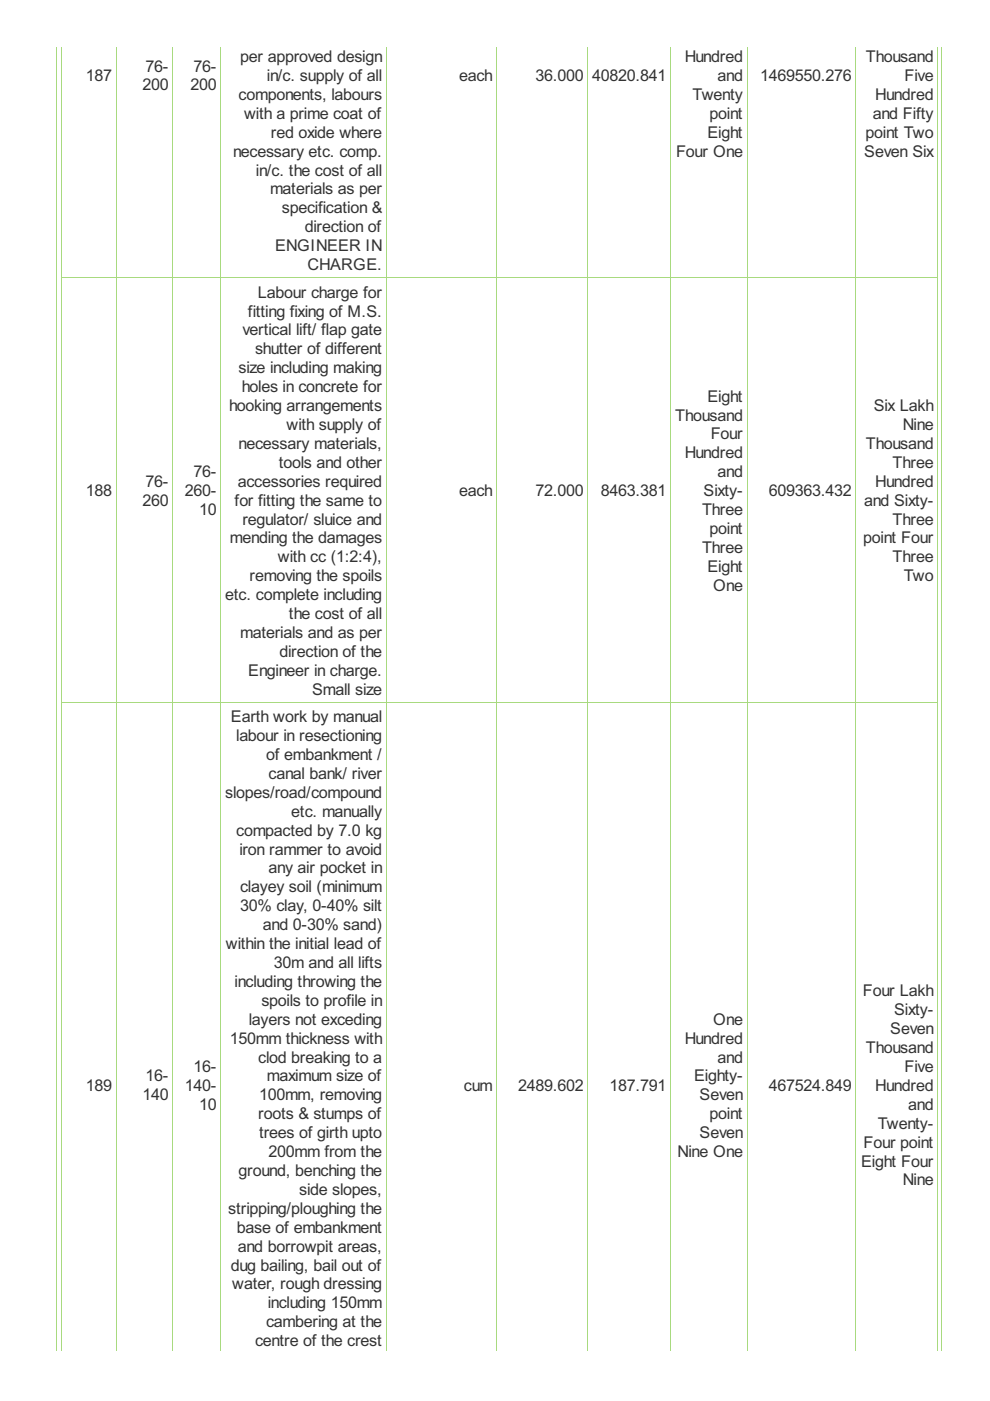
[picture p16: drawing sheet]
<svg xmlns="http://www.w3.org/2000/svg" width="210mm" height="297mm" viewBox="0 0 210 297" stroke-linecap="round" stroke-linejoin="round" font-family="sans-serif">
<defs><g id="words">
<g font-size="3.8" fill="#333">
<text x="18.2" y="17.2">187</text>
<text x="30.9" y="15.2">76-</text>
<text x="41.1" y="15.2">76-</text>
<text x="50.9" y="13.2">per approved design</text>
<text x="56.6" y="17.2">in/c. supply of all</text>
<text x="97.3" y="17.2">each</text>
<text x="113.5" y="17.2">36.000</text>
<text x="125.6" y="17.2">40820.841</text>
<text x="145.2" y="13.2">Hundred</text>
<text x="152.1" y="17.2">and</text>
<text x="161.1" y="17.2">1469550.276</text>
<text x="183.6" y="13.2">Thousand</text>
<text x="191.8" y="17.2">Five</text>
<text x="30.2" y="19.2">200</text>
<text x="40.4" y="19.2">200</text>
<text x="50.6" y="21.2">components, labours</text>
<text x="146.8" y="21.2">Twenty</text>
<text x="185.6" y="21.2">Hundred</text>
<text x="51.7" y="25.2">with a prime coat of</text>
<text x="57.4" y="29.2">red oxide where</text>
<text x="150" y="29.2">Eight</text>
<text x="150.5" y="25.2">point</text>
<text x="183.5" y="29.2">point Two</text>
<text x="185" y="25.2">and Fifty</text>
<text x="49.4" y="33.2">necessary etc. comp.</text>
<text x="143.3" y="33.2">Four One</text>
<text x="183.3" y="33.2">Seven Six</text>
<text x="54.3" y="37.2">in/c. the cost of all</text>
<text x="57.3" y="41.2">materials as per</text>
<text x="59.8" y="45.2">specification &amp;</text>
<text x="58.3" y="53.2">ENGINEER IN</text>
<text x="64.6" y="49.2">direction of</text>
<text x="65.2" y="57.3">CHARGE.</text>
<text x="54.6" y="63.1">Labour charge for</text>
<text x="51.4" y="71.1">vertical lift/ flap gate</text>
<text x="52.6" y="67.1">fitting fixing of M.S.</text>
<text x="54.1" y="75.1">shutter of different</text>
<text x="50.6" y="79.1">size including making</text>
<text x="51.2" y="83.1">holes in concrete for</text>
<text x="48.6" y="87.2">hooking arrangements</text>
<text x="143.2" y="89.2">Thousand</text>
<text x="150" y="85.2">Eight</text>
<text x="185.3" y="87.2">Six Lakh</text>
<text x="50.6" y="95.2">necessary materials,</text>
<text x="60.8" y="91.2">with supply of</text>
<text x="150.7" y="93.2">Four</text>
<text x="183.6" y="95.2">Thousand</text>
<text x="191.4" y="91.2">Nine</text>
<text x="41.1" y="101.2">76-</text>
<text x="59.1" y="99.2">tools and other</text>
<text x="145.2" y="97.2">Hundred</text>
<text x="152.1" y="101.2">and</text>
<text x="189.3" y="99.2">Three</text>
<text x="18.2" y="105.2">188</text>
<text x="30.2" y="107.2">260</text>
<text x="30.9" y="103.2">76-</text>
<text x="39.2" y="105.2">260-</text>
<text x="49.7" y="107.2">for fitting the same to</text>
<text x="50.4" y="103.2">accessories required</text>
<text x="97.3" y="105.2">each</text>
<text x="113.5" y="105.2">72.000</text>
<text x="127.4" y="105.2">8463.381</text>
<text x="149.2" y="105.2">Sixty-</text>
<text x="163" y="105.2">609363.432</text>
<text x="183.2" y="107.2">and Sixty-</text>
<text x="185.6" y="103.2">Hundred</text>
<text x="42.2" y="109.2">10</text>
<text x="51.4" y="111.2">regulator/ sluice and</text>
<text x="148.8" y="109.2">Three</text>
<text x="150.5" y="113.2">point</text>
<text x="189.3" y="111.2">Three</text>
<text x="48.7" y="115.2">mending the damages</text>
<text x="58.9" y="119.2">with cc (1:2:4),</text>
<text x="148.8" y="117.2">Three</text>
<text x="183" y="115.2">point Four</text>
<text x="189.3" y="119.2">Three</text>
<text x="52.9" y="123.2">removing the spoils</text>
<text x="150" y="121.2">Eight</text>
<text x="151.2" y="125.2">One</text>
<text x="191.6" y="123.2">Two</text>
<text x="47.7" y="127.2">etc. complete including</text>
<text x="61.3" y="131.2">the cost of all</text>
<text x="50.9" y="135.3">materials and as per</text>
<text x="52.6" y="143.3">Engineer in charge.</text>
<text x="59.3" y="139.3">direction of the</text>
<text x="66.2" y="147.3">Small size</text>
<text x="49" y="153.1">Earth work by manual</text>
<text x="50.1" y="157.1">labour in resectioning</text>
<text x="56.4" y="161.1">of embankment /</text>
<text x="56.9" y="165.2">canal bank/ river</text>
<text x="47.7" y="169.2">slopes/road/compound</text>
<text x="61.8" y="173.2">etc. manually</text>
<text x="50.1" y="177.2">compacted by 7.0 kg</text>
<text x="50.7" y="181.2">iron rammer to avoid</text>
<text x="56.9" y="185.2">any air pocket in</text>
<text x="50.9" y="189.2">clayey soil (minimum</text>
<text x="50.9" y="193.2">30% clay, 0-40% silt</text>
<text x="55.8" y="197.2">and 0-30% sand)</text>
<text x="47.9" y="201.2">within the initial lead of</text>
<text x="49.7" y="209.2">including throwing the</text>
<text x="58.1" y="205.2">30m and all lifts</text>
<text x="55.4" y="213.3">spoils to profile in</text>
<text x="182.9" y="211.3">Four Lakh</text>
<text x="189.6" y="215.3">Sixty-</text>
<text x="48.7" y="221.3">150mm thickness with</text>
<text x="52.7" y="217.3">layers not exceding</text>
<text x="145.2" y="221.3">Hundred</text>
<text x="151.2" y="217.3">One</text>
<text x="188.8" y="219.3">Seven</text>
<text x="41.1" y="227.3">16-</text>
<text x="54.8" y="225.3">clod breaking to a</text>
<text x="152.1" y="225.3">and</text>
<text x="183.6" y="223.3">Thousand</text>
<text x="191.8" y="227.3">Five</text>
<text x="18.2" y="231.3">189</text>
<text x="30.2" y="233.3">140</text>
<text x="30.9" y="229.3">16-</text>
<text x="39.2" y="231.3">140-</text>
<text x="54.9" y="233.3">100mm, removing</text>
<text x="56.6" y="229.3">maximum size of</text>
<text x="98.3" y="231.3">cum</text>
<text x="109.9" y="231.3">2489.602</text>
<text x="129.2" y="231.3">187.791</text>
<text x="147.2" y="229.3">Eighty-</text>
<text x="148.3" y="233.3">Seven</text>
<text x="163" y="231.3">467524.849</text>
<text x="185.6" y="231.3">Hundred</text>
<text x="42.2" y="235.3">10</text>
<text x="54.8" y="237.3">roots &amp; stumps of</text>
<text x="150.5" y="237.3">point</text>
<text x="186.1" y="239.3">Twenty-</text>
<text x="192.5" y="235.3">and</text>
<text x="54.9" y="241.3">trees of girth upto</text>
<text x="56.9" y="245.3">200mm from the</text>
<text x="143.7" y="245.3">Nine One</text>
<text x="148.3" y="241.3">Seven</text>
<text x="183.1" y="243.3">Four point</text>
<text x="50.6" y="249.3">ground, benching the</text>
<text x="182.6" y="247.3">Eight Four</text>
<text x="191.4" y="251.3">Nine</text>
<text x="48.4" y="257.4">stripping/ploughing the</text>
<text x="63.4" y="253.3">side slopes,</text>
<text x="50.2" y="261.4">base of embankment</text>
<text x="48.9" y="269.4">dug bailing, bail out of</text>
<text x="50.4" y="265.4">and borrowpit areas,</text>
<text x="49.2" y="273.4">water, rough dressing</text>
<text x="56.4" y="281.4">cambering at the</text>
<text x="56.8" y="277.4">including 150mm</text>
<text x="54.1" y="285.4">centre of the crest</text>
</g>
</g></defs>
<g fill="none" stroke="#a8da7f" stroke-width=".21">
<path d="M12.1 9.9v276.4M13.1 9.9v276.4M24.6 9.9v276.4M36.6 9.9v276.4M46.8 9.9v276.4M81.9 9.9v276.4M105.3 9.9v276.4M124.7 9.9v276.4M142.2 9.9v276.4M158.4 9.9v276.4M181.4 9.9v276.4M198.8 9.9v276.4"/>
<path d="M199.6 9.9v276.4M13 58.8h185.9M13 148.9h185.9"/>
</g>
<use href="#words"/>
</svg>
